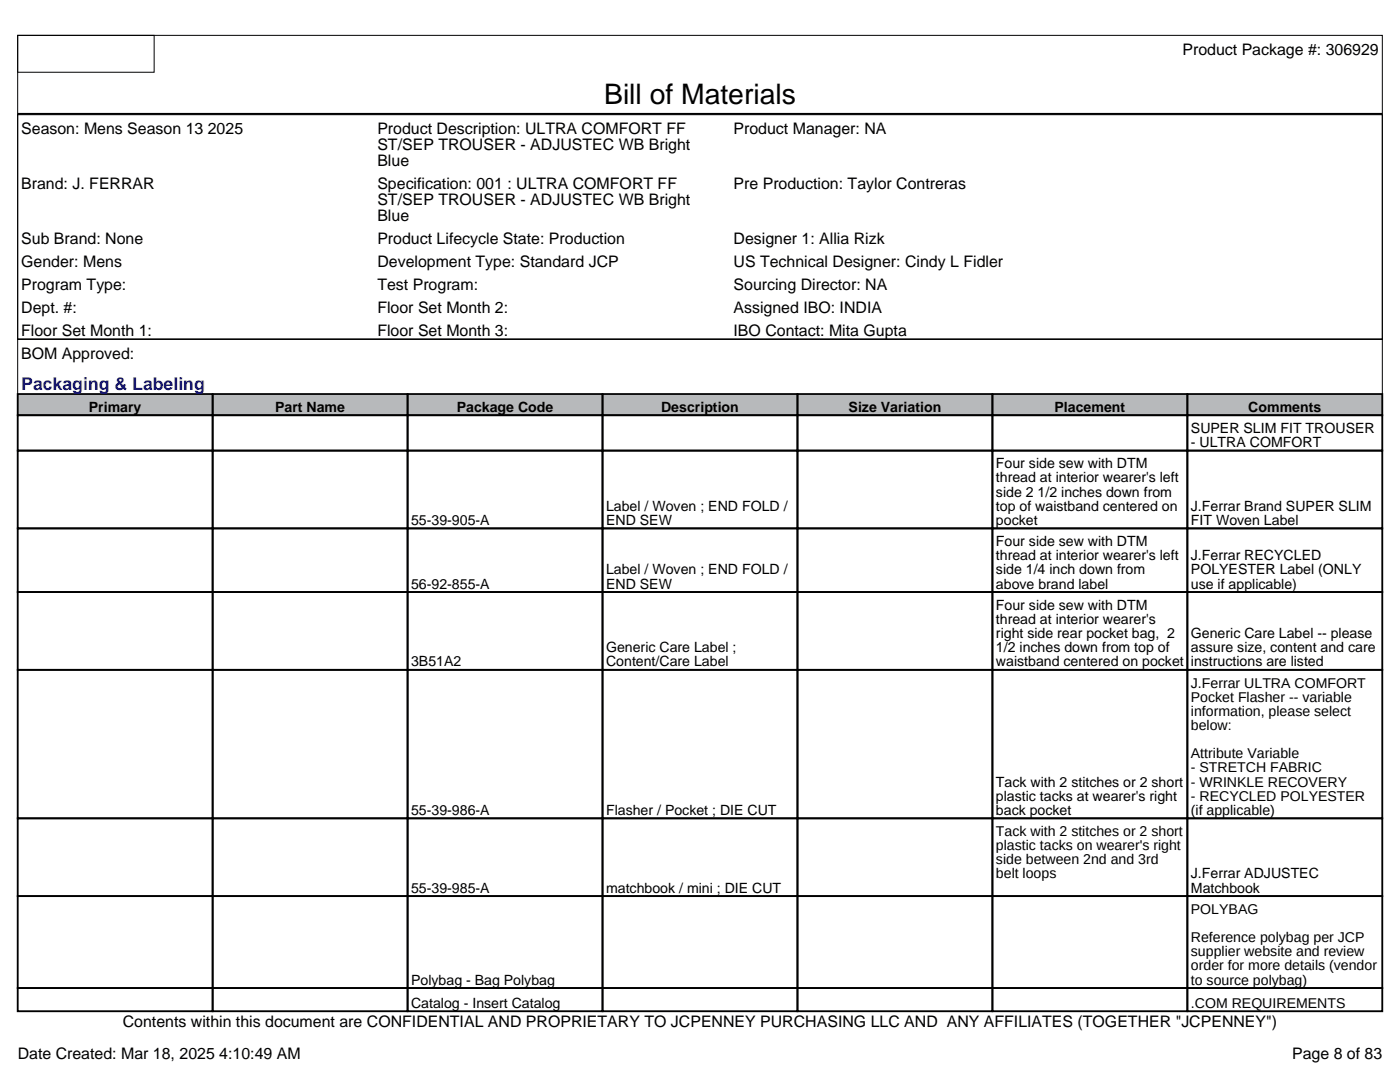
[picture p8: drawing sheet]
<svg xmlns="http://www.w3.org/2000/svg" width="279mm" height="216mm" viewBox="0 0 279 216" stroke-linecap="round" stroke-linejoin="round" font-family="sans-serif">
<defs><g id="words">
<text font-size="5.6" x="120.6" y="20.8">Bill of Materials</text>
<text font-size="3.5" fill="#00f" x="4.2" y="77.9">Packaging &amp; Labeling</text>
<g font-size="3.2">
<text x="236" y="10.9">Product Package #: 306929</text>
<text x="4.2" y="26.8">Season: Mens Season 13 2025</text>
<text x="75.3" y="26.8">Product Description: ULTRA COMFORT FF</text>
<text x="75.3" y="29.9">ST/SEP TROUSER - ADJUSTEC WB Bright</text>
<text x="146.4" y="26.8">Product Manager: NA</text>
<text x="75.3" y="33.1">Blue</text>
<text x="4.2" y="37.7">Brand: J. FERRAR</text>
<text x="75.3" y="37.7">Specification: 001 : ULTRA COMFORT FF</text>
<text x="75.3" y="40.9">ST/SEP TROUSER - ADJUSTEC WB Bright</text>
<text x="146.4" y="37.7">Pre Production: Taylor Contreras</text>
<text x="75.3" y="44.1">Blue</text>
<text x="4.2" y="48.6">Sub Brand: None</text>
<text x="4.2" y="53.2">Gender: Mens</text>
<text x="75.3" y="48.6">Product Lifecycle State: Production</text>
<text x="75.3" y="53.2">Development Type: Standard JCP</text>
<text x="146.4" y="48.6">Designer 1: Allia Rizk</text>
<text x="146.4" y="53.2">US Technical Designer: Cindy L Fidler</text>
<text x="4.2" y="57.8">Program Type:</text>
<text x="75.3" y="57.8">Test Program:</text>
<text x="146.4" y="57.8">Sourcing Director: NA</text>
<text x="4.2" y="62.4">Dept. #:</text>
<text x="75.3" y="62.4">Floor Set Month 2:</text>
<text x="146.4" y="62.4">Assigned IBO: INDIA</text>
<text x="4.2" y="67">Floor Set Month 1:</text>
<text x="4.2" y="71.6">BOM Approved:</text>
<text x="75.3" y="67">Floor Set Month 3:</text>
<text x="146.4" y="67">IBO Contact: Mita Gupta</text>
<text x="24.5" y="205">Contents within this document are CONFIDENTIAL AND PROPRIETARY TO JCPENNEY PURCHASING LLC AND ANY AFFILIATES (TOGETHER &quot;JCPENNEY&quot;)</text>
<text x="3.5" y="211.3">Date Created: Mar 18, 2025 4:10:49 AM</text>
<text x="257.9" y="211.3">Page 8 of 83</text>
</g>
<g font-size="2.8">
<text x="17.7" y="82.2">Primary</text>
<text x="54.9" y="82.2">Part Name</text>
<text x="91.1" y="82.2">Package Code</text>
<text x="131.9" y="82.2">Description</text>
<text x="169.4" y="82.2">Size Variation</text>
<text x="210.5" y="82.2">Placement</text>
<text x="249.1" y="82.2">Comments</text>
<text x="237.7" y="86.4">SUPER SLIM FIT TROUSER</text>
<text x="237.7" y="89.2">- ULTRA COMFORT</text>
<text x="198.8" y="93.4">Four side sew with DTM</text>
<text x="121" y="101.9">Label / Woven ; END FOLD /</text>
<text x="198.8" y="96.3">thread at interior wearer's left</text>
<text x="198.8" y="99.1">side 2 1/2 inches down from</text>
<text x="198.8" y="101.9">top of waistband centered on</text>
<text x="237.7" y="101.9">J.Ferrar Brand SUPER SLIM</text>
<text x="82" y="104.7">55-39-905-A</text>
<text x="121" y="104.7">END SEW</text>
<text x="198.8" y="104.7">pocket</text>
<text x="237.7" y="104.7">FIT Woven Label</text>
<text x="198.8" y="109">Four side sew with DTM</text>
<text x="198.8" y="111.8">thread at interior wearer's left</text>
<text x="237.7" y="111.8">J.Ferrar RECYCLED</text>
<text x="82" y="117.4">56-92-855-A</text>
<text x="121" y="114.6">Label / Woven ; END FOLD /</text>
<text x="121" y="117.4">END SEW</text>
<text x="198.8" y="114.6">side 1/4 inch down from</text>
<text x="198.8" y="117.4">above brand label</text>
<text x="237.7" y="114.6">POLYESTER Label (ONLY</text>
<text x="237.7" y="117.4">use if applicable)</text>
<text x="198.8" y="121.7">Four side sew with DTM</text>
<text x="198.8" y="124.5">thread at interior wearer's</text>
<text x="121" y="130.1">Generic Care Label ;</text>
<text x="198.8" y="127.3">right side rear pocket bag, 2</text>
<text x="198.8" y="130.1">1/2 inches down from top of</text>
<text x="237.7" y="127.3">Generic Care Label -- please</text>
<text x="237.7" y="130.1">assure size, content and care</text>
<text x="82" y="133">3B51A2</text>
<text x="121" y="133">Content/Care Label</text>
<text x="198.8" y="133">waistband centered on pocket</text>
<text x="237.7" y="133">instructions are listed</text>
<text x="237.7" y="137.2">J.Ferrar ULTRA COMFORT</text>
<text x="237.7" y="140">Pocket Flasher -- variable</text>
<text x="237.7" y="142.8">information, please select</text>
<text x="237.7" y="145.7">below:</text>
<text x="237.7" y="151.3">Attribute Variable</text>
<text x="237.7" y="154.1">- STRETCH FABRIC</text>
<text x="198.8" y="156.9">Tack with 2 stitches or 2 short</text>
<text x="198.8" y="159.8">plastic tacks at wearer's right</text>
<text x="237.7" y="156.9">- WRINKLE RECOVERY</text>
<text x="237.7" y="159.8">- RECYCLED POLYESTER</text>
<text x="82" y="162.6">55-39-986-A</text>
<text x="121" y="162.6">Flasher / Pocket ; DIE CUT</text>
<text x="198.8" y="162.6">back pocket</text>
<text x="198.8" y="166.8">Tack with 2 stitches or 2 short</text>
<text x="237.7" y="162.6">(if applicable)</text>
<text x="198.8" y="169.6">plastic tacks on wearer's right</text>
<text x="198.8" y="172.5">side between 2nd and 3rd</text>
<text x="82" y="178.1">55-39-985-A</text>
<text x="121" y="178.1">matchbook / mini ; DIE CUT</text>
<text x="198.8" y="175.3">belt loops</text>
<text x="237.7" y="175.3">J.Ferrar ADJUSTEC</text>
<text x="237.7" y="178.1">Matchbook</text>
<text x="237.7" y="182.3">POLYBAG</text>
<text x="237.7" y="188">Reference polybag per JCP</text>
<text x="237.7" y="190.8">supplier website and review</text>
<text x="82" y="196.5">Polybag - Bag Polybag</text>
<text x="237.7" y="193.6">order for more details (vendor</text>
<text x="237.7" y="196.5">to source polybag)</text>
<text x="82" y="201.1">Catalog - Insert Catalog</text>
<text x="237.7" y="201.1">.COM REQUIREMENTS</text>
</g>
</g></defs>
<g fill="#b7b9bb">
<path d="M3.5 78.6h38.9v4.3h-38.9z"/>
<path d="M42.4 78.6h38.9v4.3h-38.9z"/>
<path d="M81.3 78.6h38.9v4.3h-38.9z"/>
<path d="M120.2 78.6h39v4.3h-39z"/>
<path d="M159.2 78.6h38.9v4.3h-38.9z"/>
<path d="M198.1 78.6h38.9v4.3h-38.9z"/>
<path d="M237 78.6h38.9v4.3h-38.9z"/>
</g>
<path d="M3.5 7.1h272.4v60.6h-272.4zM3.5 7.1h27.3v7.3h-27.3zM3.5 22.9h272.4v44.8h-272.4zM3.5 67.7h272.4v134.1h-272.4z" fill="none" stroke="#000" stroke-width=".2"/>
<g fill="none" stroke="#000" stroke-width=".35">
<path d="M3.5 22.7h272.4M3.5 78.6h38.9v4.3h-38.9zM42.4 78.6h38.9v4.3h-38.9zM81.3 78.6h38.9v4.3h-38.9zM120.2 78.6h39v4.3h-39zM159.2 78.6h38.9v4.3h-38.9zM198.1 78.6h38.9v4.3h-38.9zM237 78.6h38.9v4.3h-38.9zM3.5 82.9h38.9v7h-38.9zM3.5 89.9h38.9v15.5h-38.9zM42.4 82.9h38.9v7h-38.9zM42.4 89.9h38.9v15.5h-38.9z"/>
<path d="M81.3 82.9h38.9v7h-38.9zM81.3 89.9h38.9v15.5h-38.9zM120.2 82.9h39v7h-39zM120.2 89.9h39v15.5h-39zM159.2 82.9h38.9v7h-38.9zM159.2 89.9h38.9v15.5h-38.9zM198.1 82.9h38.9v7h-38.9zM198.1 89.9h38.9v15.5h-38.9zM237 82.9h38.9v7h-38.9zM237 89.9h38.9v15.5h-38.9zM3.5 105.4h38.9v12.7h-38.9zM3.5 118.1h38.9v15.6h-38.9z"/>
<path d="M42.4 105.4h38.9v12.7h-38.9zM42.4 118.1h38.9v15.6h-38.9zM81.3 105.4h38.9v12.7h-38.9zM81.3 118.1h38.9v15.6h-38.9zM120.2 105.4h39v12.7h-39zM120.2 118.1h39v15.6h-39zM159.2 105.4h38.9v12.7h-38.9zM159.2 118.1h38.9v15.6h-38.9zM198.1 105.4h38.9v12.7h-38.9zM198.1 118.1h38.9v15.6h-38.9zM237 105.4h38.9v12.7h-38.9zM237 118.1h38.9v15.6h-38.9z"/>
<path d="M3.5 133.7h38.9v29.6h-38.9zM42.4 133.7h38.9v29.6h-38.9zM81.3 133.7h38.9v29.6h-38.9zM120.2 133.7h39v29.6h-39zM159.2 133.7h38.9v29.6h-38.9zM198.1 133.7h38.9v29.6h-38.9zM237 133.7h38.9v29.6h-38.9zM3.5 163.3h38.9v15.5h-38.9zM3.5 178.8h38.9v18.4h-38.9zM42.4 163.3h38.9v15.5h-38.9zM42.4 178.8h38.9v18.4h-38.9zM81.3 163.3h38.9v15.5h-38.9z"/>
<path d="M81.3 178.8h38.9v18.4h-38.9zM120.2 163.3h39v15.5h-39zM120.2 178.8h39v18.4h-39zM159.2 163.3h38.9v15.5h-38.9zM159.2 178.8h38.9v18.4h-38.9zM198.1 163.3h38.9v15.5h-38.9zM198.1 178.8h38.9v18.4h-38.9zM237 163.3h38.9v15.5h-38.9zM237 178.8h38.9v18.4h-38.9zM3.5 197.2h38.9v4.6h-38.9zM42.4 197.2h38.9v4.6h-38.9zM81.3 197.2h38.9v4.6h-38.9z"/>
<path d="M120.2 197.2h39v4.6h-39zM159.2 197.2h38.9v4.6h-38.9zM198.1 197.2h38.9v4.6h-38.9zM237 197.2h38.9v4.6h-38.9z"/>
</g>
<use href="#words"/>
</svg>
